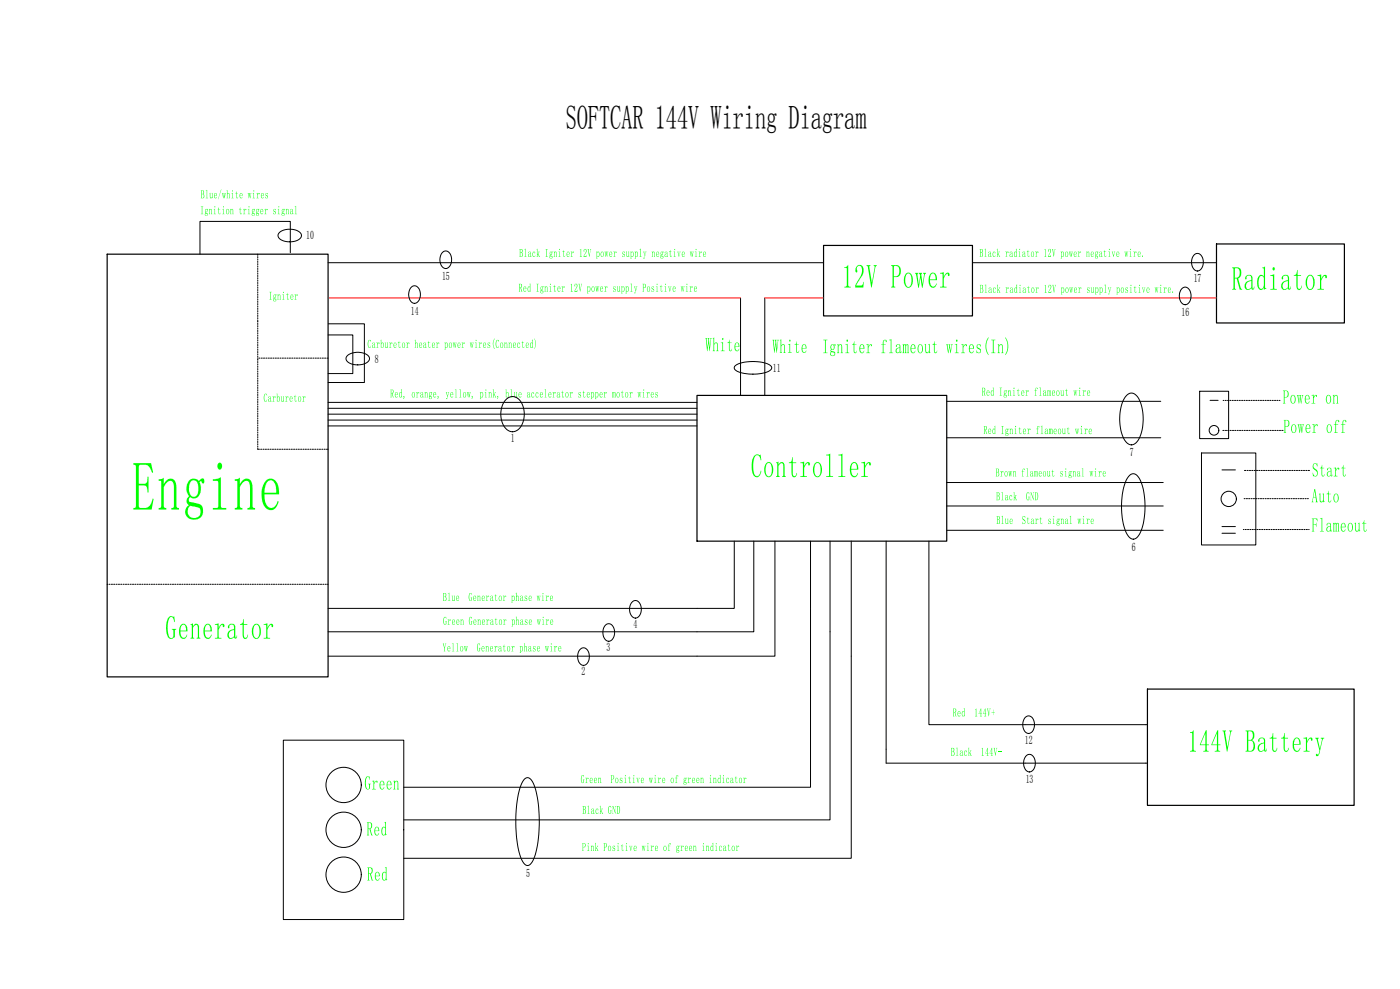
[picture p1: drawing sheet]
<svg xmlns="http://www.w3.org/2000/svg" width="841mm" height="594mm" viewBox="0 0 841 594" stroke-linecap="round" stroke-linejoin="round" font-family="sans-serif">
<defs><g id="words">
<text font-size="41.8" x="79" y="307">Engine</text>
<text font-size="20.1" x="340" y="77">SOFTCAR 144V Wiring Diagram</text>
<g font-size="20.1" fill="#0f0">
<text x="506" y="173">12V Power</text>
<text x="740" y="174">Radiator</text>
<text x="451" y="287">Controller</text>
<text x="99" y="384">Generator</text>
</g>
<text font-size="19" fill="#0f0" x="713" y="452">144V Battery</text>
<text font-size="12" fill="#0f0" x="494" y="212">Igniter flameout wires(In)</text>
<g font-size="11.7" fill="#0f0">
<text x="424" y="211">White</text>
<text x="464" y="212">White</text>
<text x="771" y="243">Power on</text>
<text x="771" y="260">Power off</text>
<text x="788" y="286">Start</text>
<text x="788" y="302">Auto</text>
<text x="788" y="319">Flameout</text>
<text x="219" y="474">Green</text>
<text x="220" y="502">Red</text>
<text x="220" y="529">Red</text>
</g>
<g font-size="7" fill="#0f0">
<text x="121" y="119">Blue/white wires</text>
<text x="120" y="129">Ignition trigger signal</text>
<text x="312" y="154">Black Igniter 12V power supply negative wire</text>
<text x="588" y="154">Black radiator 12V power negative wire.</text>
<text x="312" y="175">Red Igniter 12V power supply Positive wire</text>
<text x="589" y="176">Black radiator 12V power supply positive wire.</text>
<text x="161" y="180">Igniter</text>
<text x="221" y="209">Carburetor heater power wires(Connected)</text>
<text x="234" y="239">Red, orange, yellow, pink, blue accelerator stepper motor wires</text>
<text x="590" y="238">Red Igniter flameout wire</text>
<text x="158" y="241">Carburetor</text>
<text x="591" y="261">Red Igniter flameout wire</text>
<text x="598" y="286">Brown flameout signal wire</text>
<text x="598" y="301">Black GND</text>
<text x="599" y="315">Blue Start signal wire</text>
<text x="266" y="361">Blue Generator phase wire</text>
<text x="266" y="375">Green Generator phase wire</text>
<text x="266" y="391">Yellow Generator phase wire</text>
<text x="572" y="430">Red 144V+</text>
<text x="571" y="454">Black 144V-</text>
<text x="349" y="470">Green Positive wire of green indicator</text>
<text x="350" y="489">Black GND</text>
<text x="350" y="511">Pink Positive wire of green indicator</text>
</g>
<g font-size="7">
<text x="184" y="144">10</text>
<text x="266" y="168">15</text>
<text x="717" y="170">17</text>
<text x="247" y="189">14</text>
<text x="710" y="190">16</text>
<text x="225" y="218">8</text>
<text x="464" y="223">11</text>
<text x="307" y="266">1</text>
<text x="679" y="274">7</text>
<text x="680" y="331">6</text>
<text x="381" y="377">4</text>
<text x="364" y="391">3</text>
<text x="349" y="406">2</text>
<text x="616" y="447">12</text>
<text x="616" y="471">13</text>
<text x="316" y="527">5</text>
</g>
</g></defs>
<path d="M64 153h133v254h-133zM495 147h89v43h-89zM731 147h77v47h-77z" fill="none" stroke="#000" stroke-width=".72"/>
<g fill="none" stroke="#000" stroke-width=".6">
<path d="M155 153h.1M155 154v1M155 156h.1M155 157v1M155 158v1M155 160h.1M197 158h298M584 158h147M155 161v1M155 163h.1M155 164v1M155 165v1"/>
<path d="M155 167v1M155 168v1M155 170h.1M155 171v1M155 172v1M155 174v1M155 175v1M155 177h.1M155 178v1M155 180h.1M445 179v59M459 179v59"/>
<path d="M155 181v1M155 182v1M155 184h.1M155 185v1M155 187h.1M155 188v1M155 189v1M155 191v1M155 192v1M155 194v1M155 196h.1M155 197v1"/>
<path d="M155 198v1M155 200v1M155 201v1M155 203h.1M155 204v1M155 206h.1M155 207v1M155 208v1M155 210h.1M155 211v1M155 213h.1M155 214v1"/>
<path d="M155 215v1M176 270h1M178 270h.1M179 270h1M181 270h.1M182 270h1M183 270h1M185 270h.1M186 270h1M188 270h.1M189 270h1M190 270h1"/>
<path d="M192 270h1M193 270h1M195 270h.1M196 270h1M64 351h1M65 351h1M67 351h1M68 351h1M70 351h.1M71 351h1M73 351h.1M74 351h1"/>
<path d="M75 351h1M77 351h.1M78 351h1M80 351h.1M81 351h1M82 351h1M84 351h1M85 351h1M87 351h.1M88 351h1M89 351h1M91 351h1"/>
<path d="M92 351h1M94 351h.1M95 351h1M97 351h.1M98 351h1M99 351h1M101 351h.1M102 351h1M104 351h.1M105 351h1M106 351h1M108 351h1"/>
<path d="M109 351h1M111 351h.1M112 351h1M113 351h1M115 351h1M116 351h1M118 351h.1M119 351h1M121 351h.1M122 351h1M123 351h1M125 351h.1"/>
<path d="M126 351h1M128 351h.1M129 351h1M130 351h1M132 351h.1M133 351h1M135 351h.1M136 351h1M137 351h1M139 351h1M140 351h1M142 351h.1"/>
<path d="M143 351h1M145 351h.1M146 351h1M147 351h1M149 351h.1M150 351h1M152 351h.1M153 351h1M154 351h1M156 351h.1M157 351h1M159 351h.1"/>
<path d="M160 351h1M161 351h1M163 351h1M164 351h1M166 351h.1M167 351h1M168 351h1M170 351h1M171 351h1M173 351h.1M174 351h1M176 351h.1"/>
<path d="M177 351h1M178 351h1M180 351h.1M181 351h1M183 351h.1M184 351h1M185 351h1M187 351h1M188 351h1M190 351h.1M191 351h1M192 351h1"/>
<path d="M194 351h1M195 351h1M197 351h.1"/>
</g>
<path d="M197 179h248M459 179h36M584 179h147" fill="none" stroke="#f00" stroke-width=".6"/>
<g fill="#0f0">
<path d="M417 151h1v3h1h-2h1v-3z"/>
<path d="M420 151v1l2-1-2 1v2h1h-1v-3z"/>
<path d="M414 172h1v1v-1h1l-1 1v2h1h-2h1v-3z"/>
<path d="M681 151h1v1l1-1-1 1v2h-1v-3z"/>
<path d="M699 173h1v1v-1h1l-1 1v1v1h-1v-3z"/>
<path d="M423 151v2h1v-1zM423 151h1v1v1h-1v1l1-1v1h-2z"/>
<path d="M412 172h1v3h-1h1v-3zM412 171a.5 .5 0 0 1 1 0 .5 .5 0 0 1-1 0z"/>
<path d="M418 172l-1 1h1v-1zM417 172l2 1v1h-2l1 1 1-1-1 1-1-1z"/>
<path d="M684 151v2h1v-2zM684 151h1v1v1h-1v1l1-1-1 1-1-1z"/>
<path d="M697 173v3h1h-1v-1v-2zM697 171a.5 .5 0 0 1 1 0 .5 .5 0 0 1-1 0z"/>
<path d="M702 173v1h1v-1zM702 173h1v1h-1v2l1-1v1l-1-1z"/>
<circle cx="686" cy="154" r=".4"/>
<circle cx="704" cy="176" r=".3"/>
</g>
<path d="M197 242h222M197 245h222M197 249h222M197 252h222M197 256h222M197 365h222" fill="none" stroke="#000" stroke-width=".6"/>
<g fill="#0f0">
<path d="M383 236h1v2v-2l1 2v-2v3l-1-2v2z"/>
<path d="M388 236h1v1l1-1-1 1v1l1 1h-2l1-1v-2z"/>
<path d="M394 236h1v1l-1-1 1 2v1h-1v-1v1l1-1-1-1z"/>
<path d="M386 236l1-1v3v1h-1l1-1v-2zM386 234a.5 .5 0 0 1 1 0 .5 .5 0 0 1-1 0z"/>
<path d="M392 236l-1 1h1v-1zM391 236h1h1v1h-2l1 2 1-1-1 1-1-1z"/>
</g>
<path d="M197 380h222M197 394h222" fill="none" stroke="#000" stroke-width=".6"/>
<g fill="#0f0">
<path d="M328 358v1l1-1h1l-2 1v2h1h-1v-3z"/>
<path d="M328 372h1v1v-1h1l-1 1v2h-1v-3z"/>
<path d="M333 388v1l2-1-2 1v2h1h-1v-3z"/>
<path d="M331 358v1h1v-1zM331 358l1 1h-1v2l1-1v1l-2-1z"/>
<path d="M331 372v2h1v-2zM331 372h1v1v1h-1v1l1-1v1l-1-1z"/>
<path d="M336 388v2h1v-2zM336 388h1v1v1h-1v1l1-1-1 1h-1z"/>
</g>
<path d="M569 290h130M569 304h130M569 319h130M441 325v40h-22M453 325v55h-34M466 325v69h-47" fill="none" stroke="#000" stroke-width=".6"/>
<g fill="#0f0">
<path d="M660 283h1v1l1-1-1 1v2h-1v-3z"/>
<path d="M656 312v1h1l-1-1zM656 312h1v1h-1v2l1-1-1 1-1-1z"/>
<path d="M663 283v1h1v-1zM663 283h1v1v1h-1v1l1-1v1l-1-1z"/>
</g>
<g fill="none" stroke="#000" stroke-width=".6">
<path d="M197 195h22v35h-22M155 216h.1M155 217v1M155 219h.1M155 220v1M155 215h1M157 215h1M158 215h1M160 215h.1M161 215h1M163 215h.1M164 215h1"/>
<path d="M165 215h1M167 215h.1M168 215h1M170 215h.1M171 215h1M172 215h1M174 215h1M175 215h1M177 215h.1M178 215h1M179 215h1M181 215h1"/>
<path d="M182 215h1M184 215h.1M185 215h1M187 215h.1M188 215h1M189 215h1M191 215h.1M192 215h1M194 215h.1M195 215h1M196 215h1M197 201h15v23h-15"/>
<path d="M155 221v1M155 223v1M155 224v1M155 226h.1M155 227v1M155 228v1M155 230v1M155 231v1M155 233h.1M155 234v1M155 235v1M155 237v1"/>
<path d="M155 238v1M155 240h.1M721 235h17v28h-17zM155 241v1M155 243h.1M155 244v1M155 245v1M155 247h.1M155 248v1M155 250h.1M155 251v1M155 252v1"/>
<path d="M155 254v1M155 255v1M155 257h.1M155 258v1M155 259v1M569 241h128M727 240h5M735 259h.1M735 241h.1M736 241h1M736 259h1M737 241h1"/>
<path d="M738 259h.1M739 241h1M739 259h1M740 241h1M740 259h1M742 241h.1M742 259h.1M743 241h1M743 259h1M744 241h1M745 259h.1M746 241h1"/>
<path d="M746 259h1M747 241h1M747 259h1M749 241h.1M749 259h1M750 241h1M750 259h1M751 241h1M752 259h.1M753 241h1M753 259h1M754 241h1"/>
<path d="M754 259h1M756 241h.1M756 259h1M757 241h1M757 259h1M759 241h.1M759 259h.1M760 241h1M760 259h1M761 241h1M762 259h.1M763 241h1"/>
<path d="M763 259h1M764 241h1M764 259h1M766 241h.1M766 259h.1M155 261v1M155 262v1M569 263h128M722 272h32v55h-32zM734 282h8M747 300h1M748 283h.1"/>
<path d="M749 300h.1M749 283h1M750 300h1M751 283h.1M752 300h.1M752 283h1M753 300h1M753 283h1M754 300h1M755 283h1M756 300h.1M756 283h1"/>
<path d="M757 300h1M758 283h.1M759 300h.1M759 283h1M760 300h1M760 283h1M761 300h1M762 283h1M763 300h1M763 283h1M764 300h1M765 283h.1"/>
<path d="M766 300h.1M766 283h1M767 300h1M767 283h1M768 300h1M769 283h1M770 300h1M770 283h1M771 300h1M772 283h.1M773 300h.1M773 283h1"/>
<path d="M774 300h1M775 283h.1M776 300h.1M776 283h1M777 300h1M777 283h1M778 300h1M779 283h.1M780 300h.1M780 283h1M781 300h1M782 283h.1"/>
<path d="M783 300h.1M783 283h1M784 283h1M734 316h8M747 318h.1M748 318h1M749 318h1M751 318h1M752 318h1M754 318h.1M755 318h1M756 318h1"/>
<path d="M758 318h1M759 318h1M761 318h.1M762 318h1M764 318h.1M765 318h1M766 318h1M768 318h.1M769 318h1M771 318h.1M772 318h1M773 318h1"/>
<path d="M775 318h1M776 318h1M778 318h.1M779 318h1M780 318h1M782 318h1M783 318h1M734 320h8"/>
<circle cx="729" cy="258" r="2.9"/>
<circle cx="738" cy="300" r="5"/>
</g>
<path d="M419 238h150v87h-150z" fill="none" stroke="#000" stroke-width=".72"/>
<g fill="#0f0">
<path d="M321 203l1 3-1 4 1-3z"/>
<path d="M317 206l-1 1h1v-1zM316 206h1l1 1h-2l1 2 1-1-1 1-1-1z"/>
<path d="M319 206v2v1l1-3zM319 204h1v5h-1l-1-2 1-1h1z"/>
</g>
<path d="M174 152v-19h-54v20" fill="none" stroke="#000" stroke-width=".6"/>
<g fill="#0f0">
<path d="M160 116h1v1l-1-1v1l1 1v1h-2v-1l1 1h1l-1-2z"/>
<path d="M177 124h1v4v1h-1l1-1v-4z"/>
<path d="M175 126h1v3l-2-1v-1h2l-1-1h-1zM175 127v1v1l1-2z"/>
</g>
<path d="M487 325v148h-244M499 325v167h-256M511 325v191h-268M532 325v133h157M558 325v110h131" fill="none" stroke="#000" stroke-width=".6"/>
<path d="M689 414h124v70h-124z" fill="none" stroke="#000" stroke-width=".72"/>
<g fill="#0f0">
<path d="M442 466v1h1h-1v3h1h-1v-3h-1z"/>
<path d="M446 467h1v1l1-1-1 1v2h1h-2h1v-2z"/>
<path d="M438 507v1h1h-1v3l1-1-1 1v-3h-1z"/>
<path d="M442 508h1v1v-1h1l-1 1v2h-1h1v-3z"/>
<path d="M444 467h1l1 1-1 2-1-1zM444 468v1l1 1v-2z"/>
<path d="M440 508h1v1v2l-1-1zM440 508v2v1l1-2z"/>
</g>
<g fill="none" stroke="#000" stroke-width=".6">
<path d="M168 140a10 10 0 0 1 13 1 6 6 0 0 1-8 4 5 5 0 0 1-6-5zM266 151a4 4 0 0 1 4 1 4 4 0 0 1 1 4 4 4 0 0 1-1 4 4 4 0 0 1-4 1 7 7 0 0 1 0-10zM718 153a4 4 0 0 1 4 0 4 4 0 0 1 1 5 4 4 0 0 1-1 4 4 4 0 0 1-4 0 7 7 0 0 1 0-9zM247 173a3 3 0 0 1 4-1 3 3 0 0 1 2 4 4 4 0 0 1-5 6 7 7 0 0 1-1-9zM710 173a4 4 0 0 1 4 1 4 4 0 0 1 2 4 4 4 0 0 1-2 4 4 4 0 0 1-4 0 7 7 0 0 1 0-9zM208 214a10 10 0 0 1 14 1 6 6 0 0 1-8 4 5 5 0 0 1-6-5zM441 220a22 22 0 0 1 22 0 2.5 2.5 0 0 1-2 3 23 23 0 0 1-20-1zM677 238a4 4 0 0 1 4-2 4 4 0 0 1 3 3 27 27 0 0 1-1 27 4 4 0 0 1-5 1 4 4 0 0 1-3-4 28 28 0 0 1 2-25zM304 240a6 6 0 0 1 6-2 6 6 0 0 1 4 5 13 13 0 0 1-4 16 7 7 0 0 1-9-7 14 14 0 0 1 3-12zM678 286a4 4 0 0 1 4-1 4 4 0 0 1 3 3 42 42 0 0 1-1 34 4 4 0 0 1-4 2 4 4 0 0 1-3-3 42 42 0 0 1 1-34zM364 375a4 4 0 0 1 4 1 4 4 0 0 1 1 4 4 4 0 0 1-1 4 4 4 0 0 1-4 0 7 7 0 0 1 0-9zM379 362a3 3 0 0 1 5-1 3 3 0 0 1 1 4 4 4 0 0 1-4 6 7 7 0 0 1-2-9z"/>
<path d="M348 390a3 3 0 0 1 4 0 3 3 0 0 1 2 3 4 4 0 0 1-5 6 7 7 0 0 1-1-9zM616 431a3 3 0 0 1 4 0 3 3 0 0 1 1 3 4 4 0 0 1-4 6 7 7 0 0 1-1-9zM170 445h73v107h-73zM616 454a3 3 0 0 1 4 0 3 3 0 0 1 2 3 4 4 0 0 1-5 6 7 7 0 0 1-1-9zM315 468a2.8 2.8 0 0 1 3-1 2.8 2.8 0 0 1 2 3 73 73 0 0 1 0 47 3 3 0 0 1-5 2 41 41 0 0 1-5-24 51 51 0 0 1 5-27z"/>
<circle cx="206" cy="472" r="11"/>
<circle cx="206" cy="498" r="11"/>
<circle cx="206" cy="525" r="11"/>
</g>
<use href="#words"/>
</svg>
